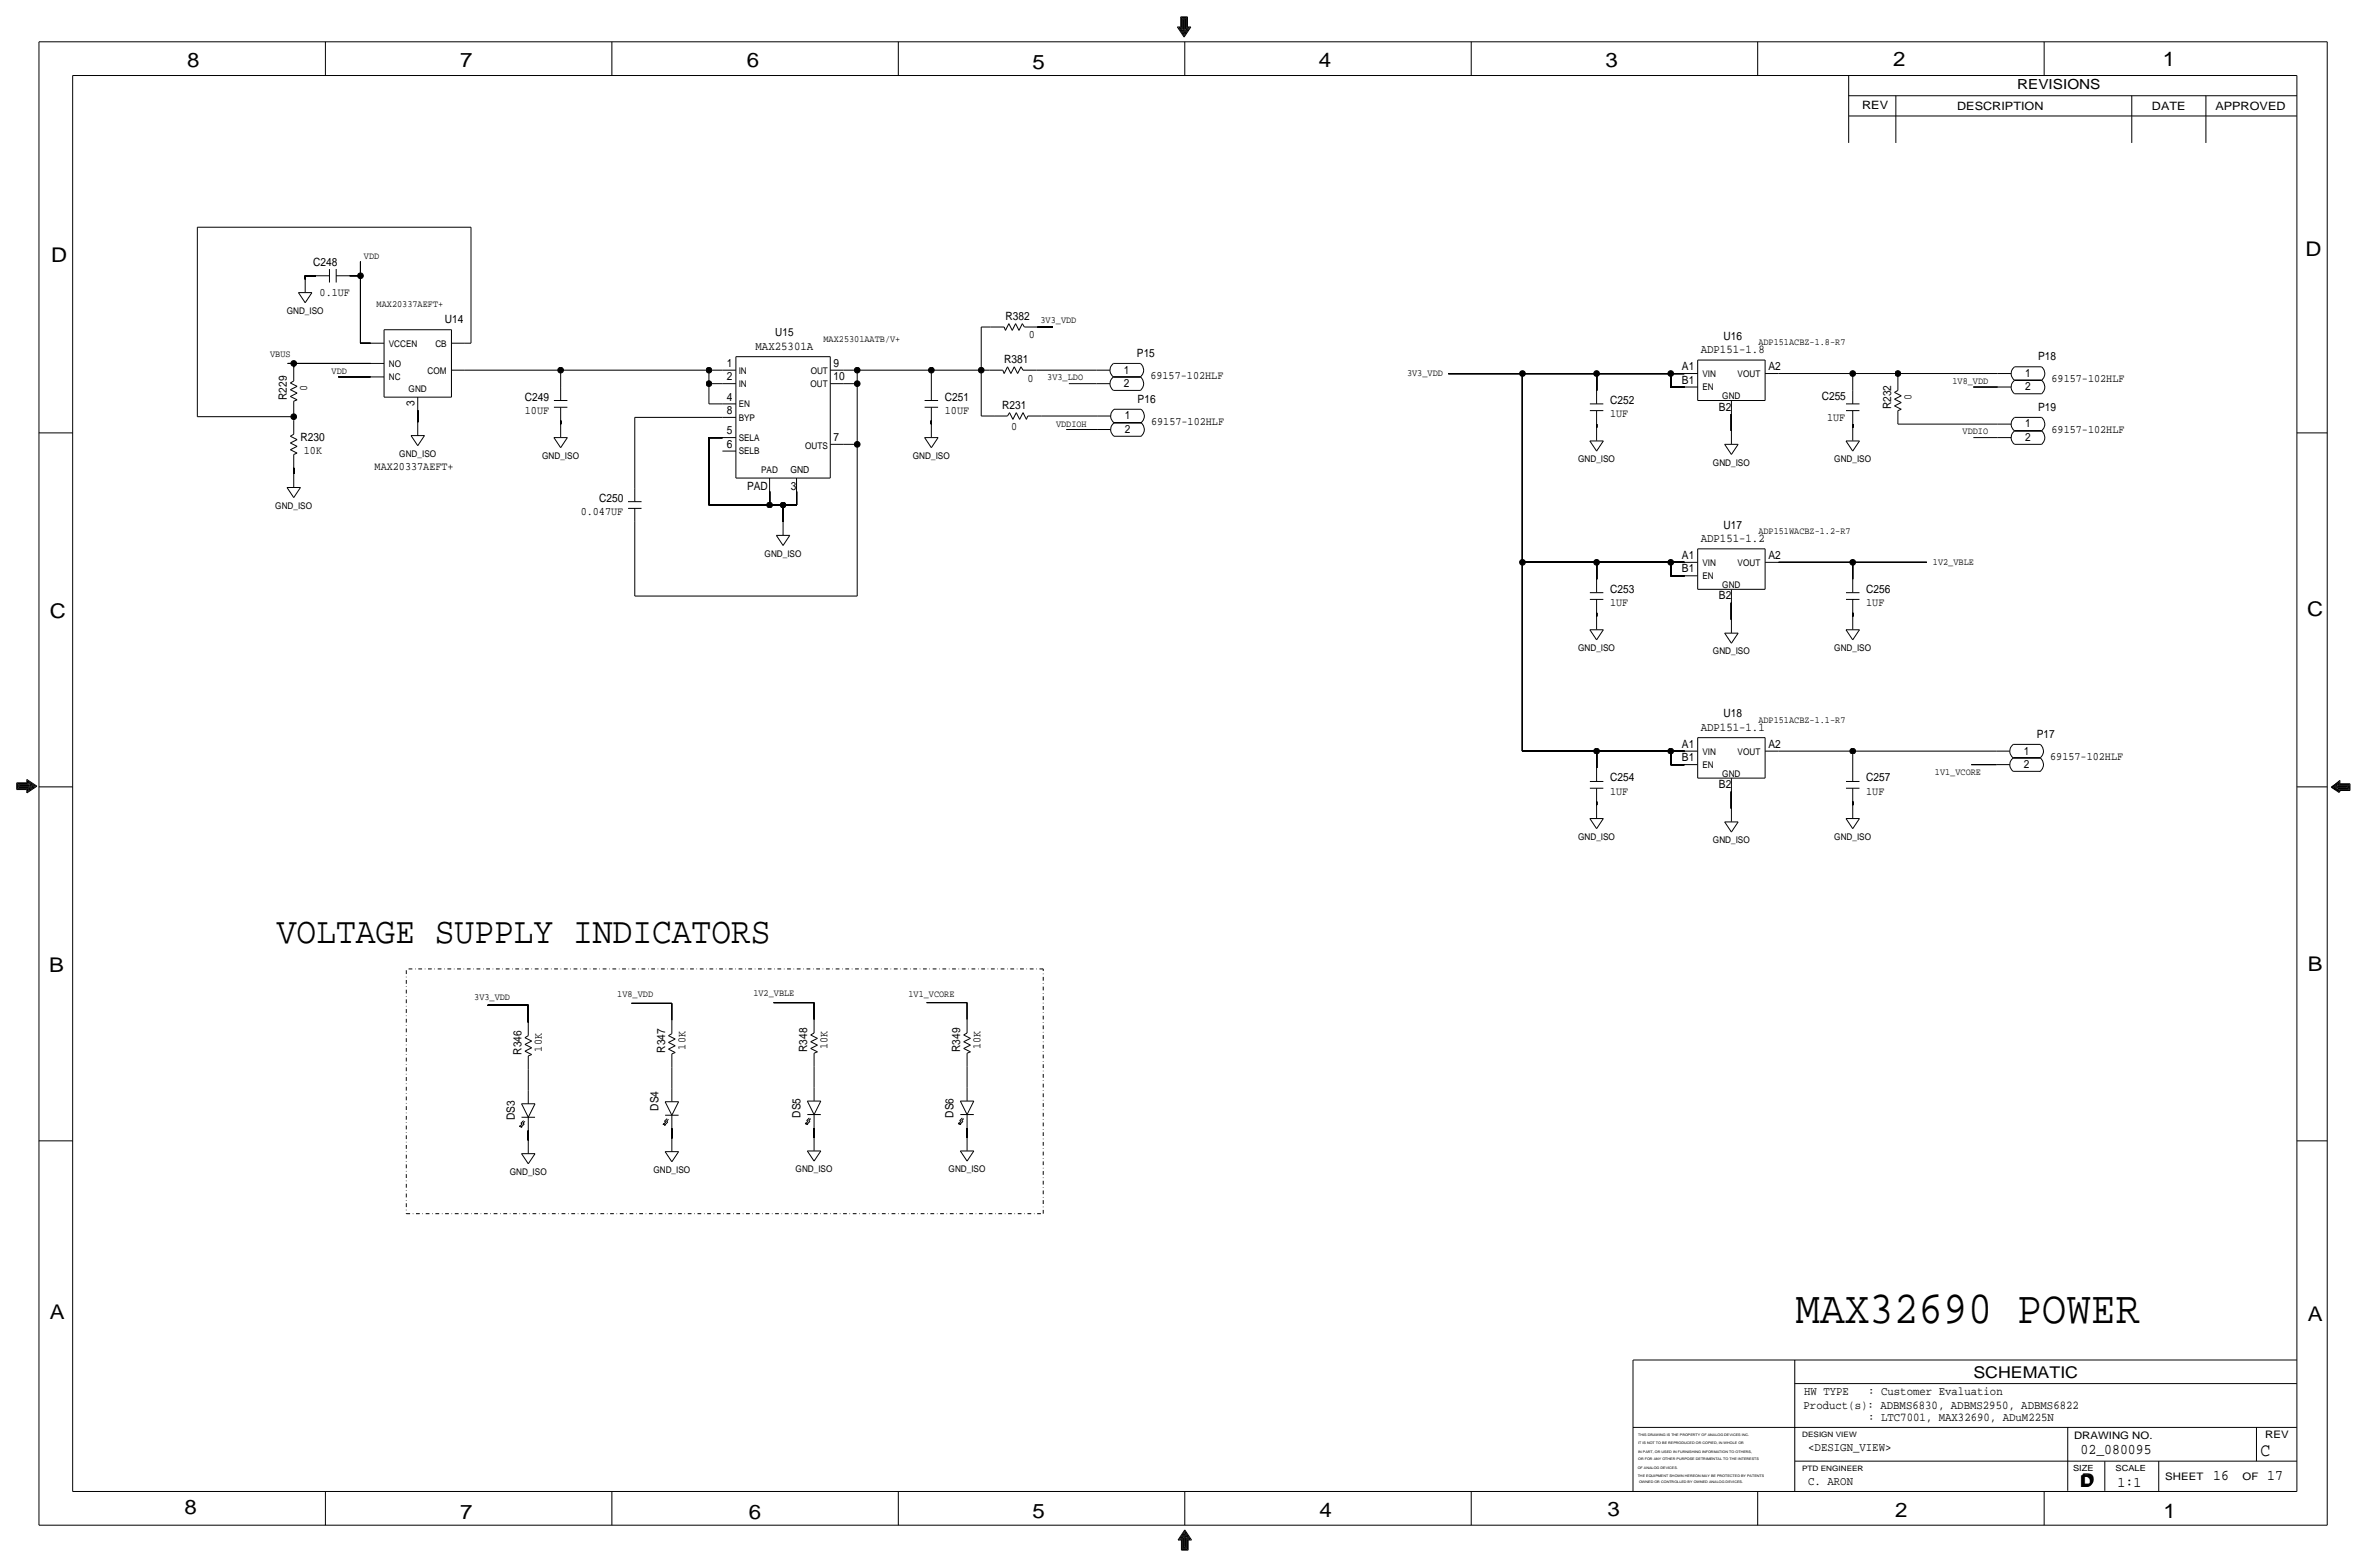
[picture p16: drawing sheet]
<svg xmlns="http://www.w3.org/2000/svg" width="892mm" height="590mm" viewBox="0 0 892 590" stroke-linecap="round" stroke-linejoin="round" font-family="sans-serif">
<defs><g id="words">
<text font-size="17.4" x="676.6" y="498.3">MAX32690 POWER</text>
<text font-size="13.9" x="104.3" y="355.1">VOLTAGE SUPPLY INDICATORS</text>
<g font-size="7.6">
<text x="70.6" y="25.4">8</text>
<text x="173.4" y="25.4">7</text>
<text x="281.4" y="25.1">6</text>
<text x="389.1" y="26.2">5</text>
<text x="497" y="25.4">4</text>
<text x="605" y="25.1">3</text>
<text x="713.4" y="24.9">2</text>
<text x="815" y="24.9">1</text>
<text x="19.3" y="98.8">D</text>
<text x="868.9" y="96.5">D</text>
<text x="18.7" y="232.7">C</text>
<text x="869.4" y="232.2">C</text>
<text x="869.6" y="365.8">B</text>
<text x="18.5" y="366">B</text>
<text x="18.7" y="496.8">A</text>
<text x="869.6" y="497.6">A</text>
<text x="69.5" y="570.5">8</text>
<text x="173.4" y="572.3">7</text>
<text x="282.1" y="572.3">6</text>
<text x="389.1" y="571.8">5</text>
<text x="497.3" y="571.5">4</text>
<text x="605.7" y="571.2">3</text>
<text x="714.2" y="571.5">2</text>
<text x="815.3" y="572">1</text>
</g>
<text font-size="7" x="851.9" y="548.4">C</text>
<g font-size="6.1">
<text x="743.7" y="518.9">SCHEMATIC</text>
<text x="783.8" y="560.3">D</text>
<text x="784.3" y="559.8">D</text>
</g>
<g font-size="5.6">
<text x="784" y="547.9">02_080095</text>
<text x="834.1" y="557.5">16</text>
<text x="854.4" y="557.5">17</text>
<text x="798" y="560.1">1:1</text>
</g>
<text font-size="5.2" x="760.2" y="33.5">REVISIONS</text>
<g font-size="4.5">
<text x="284.7" y="131.8">MAX25301A</text>
<text x="640.9" y="133.1">ADP151-1.8</text>
<text x="640.9" y="204.2">ADP151-1.2</text>
<text x="640.9" y="275.3">ADP151-1.1</text>
<text x="679.9" y="525.5">HW TYPE</text>
<text x="704" y="525.5">: Customer Evaluation</text>
<text x="679.7" y="530.9">Product(s): ADBMS6830, ADBMS2950, ADBMS6822</text>
<text x="704" y="535.2">: LTC7001, MAX32690, ADuM225N</text>
<text x="681.4" y="546.6">&lt;DESIGN_VIEW&gt;</text>
<text x="681.4" y="559.3">C. ARON</text>
</g>
<g font-size="4.3">
<text x="701.8" y="41.1">REV</text>
<text x="737.6" y="41.4">DESCRIPTION</text>
<text x="811" y="41.4">DATE</text>
<text x="834.8" y="41.4">APPROVED</text>
<text x="118.1" y="100.3">C248</text>
<text x="120.5" y="111.5">0.1UF</text>
<text x="167.6" y="121.7">U14</text>
<text x="378.9" y="120.7">R382</text>
<text x="387.7" y="127.5">0</text>
<text x="649.5" y="128">U16</text>
<text x="378.4" y="136.9">R381</text>
<text x="428.4" y="134.4">P15</text>
<text x="768" y="135.6">P18</text>
<text x="273.9" y="143.3">2</text>
<text x="273.9" y="138.2">1</text>
<text x="314.1" y="143.3">10</text>
<text x="314.1" y="138.2">9</text>
<text x="387.2" y="143.8">0</text>
<text x="423.6" y="140.7">1</text>
<text x="433.5" y="142.7">69157-102HLF</text>
<text x="633.8" y="139.4">A1</text>
<text x="666.4" y="139.4">A2</text>
<text x="763.2" y="142">1</text>
<text x="115.8" y="147.2" transform="rotate(-90 115.8 147.2)">0</text>
<text x="423.6" y="145.8">2</text>
<text x="633.8" y="144.5">B1</text>
<text x="763.2" y="147.1">2</text>
<text x="773.1" y="144">69157-102HLF</text>
<text x="108.2" y="150.6" transform="rotate(-90 108.2 150.6)">R229</text>
<text x="156.2" y="153" transform="rotate(-90 156.2 153)">3</text>
<text x="197.8" y="156">10UF</text>
<text x="197.8" y="150.9">C249</text>
<text x="273.9" y="150.9">4</text>
<text x="273.9" y="156">8</text>
<text x="356.1" y="156">10UF</text>
<text x="356.1" y="150.9">C251</text>
<text x="377.7" y="154.2">R231</text>
<text x="428.7" y="151.6">P16</text>
<text x="606.8" y="152.1">C252</text>
<text x="647.8" y="154.7">B2</text>
<text x="686.5" y="150.6">C255</text>
<text x="712.7" y="154.2" transform="rotate(-90 712.7 154.2)">R232</text>
<text x="720.3" y="150.8" transform="rotate(-90 720.3 150.8)">0</text>
<text x="768" y="154.7">P19</text>
<text x="381.1" y="161.8">0</text>
<text x="423.8" y="158">1</text>
<text x="433.8" y="160">69157-102HLF</text>
<text x="606.8" y="157.2">1UF</text>
<text x="688.5" y="158.5">1UF</text>
<text x="763.2" y="161">1</text>
<text x="113.2" y="166.1">R230</text>
<text x="273.9" y="163.6">5</text>
<text x="314.1" y="166.1">7</text>
<text x="423.8" y="163.1">2</text>
<text x="763.2" y="166.1">2</text>
<text x="773.1" y="163.1">69157-102HLF</text>
<text x="114.5" y="171.2">10K</text>
<text x="273.9" y="168.7">6</text>
<text x="141.2" y="177">MAX20337AEFT+</text>
<text x="281.5" y="184.5">PAD</text>
<text x="298.1" y="184.5">3</text>
<text x="225.8" y="189">C250</text>
<text x="218.8" y="194.1">0.047UF</text>
<text x="649.5" y="199.1">U17</text>
<text x="633.8" y="210.6">A1</text>
<text x="633.8" y="215.6">B1</text>
<text x="666.4" y="210.6">A2</text>
<text x="606.8" y="223.3">C253</text>
<text x="647.8" y="225.8">B2</text>
<text x="703.3" y="223.3">C256</text>
<text x="606.8" y="228.3">1UF</text>
<text x="703.3" y="228.3">1UF</text>
<text x="649.5" y="270.3">U18</text>
<text x="633.8" y="281.7">A1</text>
<text x="666.4" y="281.7">A2</text>
<text x="767.5" y="277.9">P17</text>
<text x="633.8" y="286.8">B1</text>
<text x="762.7" y="284.2">1</text>
<text x="772.6" y="286.3">69157-102HLF</text>
<text x="762.7" y="289.3">2</text>
<text x="606.8" y="299.5">1UF</text>
<text x="606.8" y="294.4">C254</text>
<text x="647.8" y="296.9">B2</text>
<text x="703.3" y="299.5">1UF</text>
<text x="703.3" y="294.4">C257</text>
<text x="258.3" y="395.4" transform="rotate(-90 258.3 395.4)">10K</text>
<text x="311.9" y="395.1" transform="rotate(-90 311.9 395.1)">10K</text>
<text x="369.5" y="395.1" transform="rotate(-90 369.5 395.1)">10K</text>
<text x="196.5" y="397.3" transform="rotate(-90 196.5 397.3)">R346</text>
<text x="204.2" y="396.1" transform="rotate(-90 204.2 396.1)">10K</text>
<text x="250.6" y="396.5" transform="rotate(-90 250.6 396.5)">R347</text>
<text x="304.2" y="396.2" transform="rotate(-90 304.2 396.2)">R348</text>
<text x="361.9" y="396.2" transform="rotate(-90 361.9 396.2)">R349</text>
<text x="248.1" y="418.4" transform="rotate(-90 248.1 418.4)">DS4</text>
<text x="194" y="422.1" transform="rotate(-90 194 422.1)">DS3</text>
<text x="301.7" y="421" transform="rotate(-90 301.7 421)">DS5</text>
<text x="359.4" y="421" transform="rotate(-90 359.4 421)">DS6</text>
</g>
<text font-size="4.2" x="292.2" y="126.7">U15</text>
<g font-size="3.9">
<text x="781.6" y="542.1">DRAWING NO.</text>
<text x="853.6" y="541.8">REV</text>
<text x="816" y="557.4">SHEET</text>
<text x="845.1" y="557.5">OF</text>
</g>
<g font-size="3.6">
<text x="137.2" y="97.5">VDD</text>
<text x="141.9" y="115.8">MAX20337AEFT+</text>
<text x="392.1" y="121.7">3V3_VDD</text>
<text x="310.3" y="128.8">MAX25301AATB/V+</text>
<text x="662.6" y="130">ADP151ACBZ-1.8-R7</text>
<text x="101.8" y="134.6">VBUS</text>
<text x="125" y="140.7">VDD</text>
<text x="394.7" y="143">3V3_LDO</text>
<text x="530.2" y="141.7">3V3_VDD</text>
<text x="735.8" y="144.5">1V8_VDD</text>
<text x="398" y="160.8">VDDIOH</text>
<text x="739.6" y="163.3">VDDIO</text>
<text x="297.9" y="178.4">GND</text>
<text x="662.6" y="201.2">ADP151WACBZ-1.2-R7</text>
<text x="728.4" y="212.9">1V2_VBLE</text>
<text x="662.6" y="272.3">ADP151ACBZ-1.1-R7</text>
<text x="729.2" y="292.1">1V1_VCORE</text>
<text x="178.7" y="376.7">3V3_VDD</text>
<text x="232.6" y="375.4">1V8_VDD</text>
<text x="283.9" y="375.2">1V2_VBLE</text>
<text x="342.3" y="375.7">1V1_VCORE</text>
</g>
<g font-size="3.5">
<text x="108.1" y="118.3">GND_ISO</text>
<text x="146.5" y="130.6">VCCEN</text>
<text x="164.1" y="130.6">CB</text>
<text x="146.5" y="143.3">NC</text>
<text x="146.5" y="138.2">NO</text>
<text x="161.2" y="140.7">COM</text>
<text x="278.4" y="140.7">IN</text>
<text x="305.5" y="140.7">OUT</text>
<text x="641.6" y="142">VIN</text>
<text x="654.8" y="142">VOUT</text>
<text x="154" y="147.8">GND</text>
<text x="278.4" y="145.8">IN</text>
<text x="305.4" y="145.8">OUT</text>
<text x="641.6" y="147.1">EN</text>
<text x="278.4" y="153.4">EN</text>
<text x="649" y="150.4">GND</text>
<text x="278.4" y="158.5">BYP</text>
<text x="278.4" y="166.1">SELA</text>
<text x="150.5" y="172.1">GND_ISO</text>
<text x="204.3" y="172.9">GND_ISO</text>
<text x="278.4" y="171.2">SELB</text>
<text x="303.4" y="169">OUTS</text>
<text x="344" y="172.9">GND_ISO</text>
<text x="286.8" y="178.3">PAD</text>
<text x="594.7" y="174.1">GND_ISO</text>
<text x="645.5" y="175.4">GND_ISO</text>
<text x="691.3" y="174.1">GND_ISO</text>
<text x="103.8" y="191.7">GND_ISO</text>
<text x="288.2" y="209.7">GND_ISO</text>
<text x="641.6" y="213.1">VIN</text>
<text x="654.8" y="213.1">VOUT</text>
<text x="641.6" y="218.2">EN</text>
<text x="649" y="221.5">GND</text>
<text x="594.7" y="245.3">GND_ISO</text>
<text x="691.3" y="245.3">GND_ISO</text>
<text x="645.5" y="246.5">GND_ISO</text>
<text x="641.6" y="284.2">VIN</text>
<text x="654.8" y="284.2">VOUT</text>
<text x="641.6" y="289.3">EN</text>
<text x="649" y="292.6">GND</text>
<text x="594.7" y="316.4">GND_ISO</text>
<text x="645.5" y="317.7">GND_ISO</text>
<text x="691.3" y="316.4">GND_ISO</text>
<text x="192.1" y="442.6">GND_ISO</text>
<text x="246.2" y="441.9">GND_ISO</text>
<text x="299.8" y="441.6">GND_ISO</text>
<text x="357.5" y="441.6">GND_ISO</text>
</g>
<g font-size="3.2">
<text x="781.3" y="554">SIZE</text>
<text x="797.3" y="554">SCALE</text>
</g>
<g font-size="2.8">
<text x="679.1" y="541.3">DESIGN VIEW</text>
<text x="679.1" y="554">PTD ENGINEER</text>
</g>
<g font-size="1.3">
<text x="617.3" y="543.9">IT IS NOT TO BE REPRODUCED OR COPIED, IN WHOLE OR</text>
<text x="617.3" y="541.1">THIS DRAWING IS THE PROPERTY OF ANALOG DEVICES INC.</text>
<text x="617.3" y="550">OR FOR ANY OTHER PURPOSE DETRIMENTAL TO THE INTERESTS</text>
<text x="617.3" y="547.2">IN PART, OR USED IN FURNISHING INFORMATION TO OTHERS,</text>
<text x="617.2" y="553.2">OF ANALOG DEVICES.</text>
<text x="617.2" y="556.3">THE EQUIPMENT SHOWN HEREON MAY BE PROTECTED BY PATENTS</text>
<text x="617.7" y="558.8">OWNED OR CONTROLLED BY OWNED ANALOG DEVICES.</text>
</g>
</g></defs>
<!-- layer: Nets -->
<g fill="none" stroke="#000" stroke-width=".38">
<path d="M74.4 85.6v71.4zM74.4 85.6h103.1zM135.8 98.6v5.3zM177.5 85.6v43.7zM115 103.9v1.3zM115 103.9h4.1zM131.8 103.9h4zM135.8 103.9v25.4zM108.4 136.9h2.3zM110.7 136.9v1.5zM110.7 136.9h28.9zM135.8 129.3h3.8z"/>
<path d="M175.2 139.4h36.1zM175.2 129.3h2.3zM211.3 139.4v6.4zM211.3 139.4h55.9zM267.2 139.4h5zM267.2 139.4v5.1zM318 139.4h5zM323 139.4h28zM323 139.4v5.1zM351 139.4v6.4zM351 139.4h18.8zM369.8 123.2h3.5z"/>
<path d="M369.8 139.4v17.3zM369.8 139.4h3zM369.8 123.2v16.2zM390.6 139.4h22.6zM391.1 123.2h5.6zM74.4 157h36.3zM110.7 157v1.5zM110.7 156.2v.8zM127.5 142h12.1zM157.4 154.7v4.3zM211.3 158.5v1.3zM239.2 157.2v26.7z"/>
<path d="M239.2 157.2h33zM267.2 144.5h5zM267.2 152.1h5zM267.2 144.5v7.6zM318 144.5h5zM323 144.5v22.9zM351 158.5v1.3zM369.8 156.7h4.8zM392.4 156.7h21.1zM402.8 144.5h10.4zM545.8 140.7h27.9zM573.7 140.7h28z"/>
<path d="M573.7 140.7v71.1zM601.7 159.8v1.2zM601.7 140.7v6.4zM601.7 140.7h27.9zM629.6 145.8h5.1zM629.6 140.7v5.1zM629.6 140.7h5.1zM652.5 156v6.3zM670.3 140.7h27.9zM698.2 159.8v1.2zM698.2 140.7v6.4zM698.2 140.7h17z"/>
<path d="M715.2 140.7v1.3zM715.2 140.7h37.6zM715.2 159.8h37.6zM743.7 145.8h9.1zM110.7 176.3v2.3zM267.2 164.8h5zM267.2 164.8v25.4zM318 167.4h5zM323 167.4v57.1zM401.8 161.8h11.7zM743.7 164.8h9.1zM239.2 196.6v27.9z"/>
<path d="M267.2 190.2h22.8zM290 185.2v5zM290 190.2h5.1zM295.1 190.2v6.4zM295.1 190.2h5.1zM300.2 185.2v5zM573.7 211.8h28zM573.7 211.8v71.2zM601.7 211.8v6.4zM601.7 211.8h27.9zM629.6 216.9h5.1zM629.6 211.8v5.1z"/>
<path d="M629.6 211.8h5.1zM670.3 211.8h27.9zM698.2 211.8v6.4zM698.2 211.8h27.9zM239.2 224.5h83.8zM601.7 230.9v1.3zM652.5 227.1v6.3zM698.2 230.9v1.3zM573.7 283h28zM601.7 283v6.3zM601.7 283h27.9zM629.6 283h5.1z"/>
<path d="M629.6 283v5zM629.6 288h5.1zM652.5 298.2v6.3zM670.3 283h27.9zM698.2 283v6.3zM698.2 283h54.1zM742.9 288h9.4zM601.7 302v1.3zM698.2 302v1.3zM183.8 378.7h15.3zM199.1 378.7v6.4zM237.9 378h15.3z"/>
<path d="M253.2 378v6.3zM291.5 377.7h15.3zM306.8 377.7v6.3zM349.2 377.7h15.2zM364.4 377.7v6.3zM199.1 402.8v7.9zM253.2 402.1v7.9zM306.8 401.8v7.9zM364.4 401.8v7.9zM199.1 426v3.5zM253.2 425.2v3.6zM306.8 424.9v3.6z"/>
<path d="M364.4 424.9v3.6z"/>
</g>
<path d="M153.1 365.5v91.7M393.1 365h-240M153.1 457.2h240M393.1 457.2v-92.2" fill="none" stroke="#000" stroke-width=".38" stroke-dasharray="1.4 1 .2 1" stroke-linecap="butt"/>
<g fill="#000" stroke="#000" stroke-width=".38">
<circle cx="135.8" cy="103.9" r="1.07"/>
<circle cx="110.7" cy="136.9" r="1.07"/>
<circle cx="211.3" cy="139.4" r="1.07"/>
<circle cx="267.2" cy="139.4" r="1.07"/>
<circle cx="323" cy="139.4" r="1.07"/>
<circle cx="351" cy="139.4" r="1.07"/>
<circle cx="369.8" cy="139.4" r="1.07"/>
<circle cx="110.7" cy="157" r="1.07"/>
<circle cx="267.2" cy="144.5" r="1.07"/>
<circle cx="323" cy="144.5" r="1.07"/>
<circle cx="573.7" cy="140.7" r="1.07"/>
<circle cx="601.7" cy="140.7" r="1.07"/>
<circle cx="629.6" cy="140.7" r="1.07"/>
<circle cx="698.2" cy="140.7" r="1.07"/>
<circle cx="715.2" cy="140.7" r="1.07"/>
<circle cx="323" cy="167.4" r="1.07"/>
<circle cx="290" cy="190.2" r="1.07"/>
<circle cx="295.1" cy="190.2" r="1.07"/>
<circle cx="573.7" cy="211.8" r="1.07"/>
<circle cx="601.7" cy="211.8" r="1.07"/>
<circle cx="629.6" cy="211.8" r="1.07"/>
<circle cx="698.2" cy="211.8" r="1.07"/>
<circle cx="601.7" cy="283" r="1.07"/>
<circle cx="629.6" cy="283" r="1.07"/>
<circle cx="698.2" cy="283" r="1.07"/>
</g>
<!-- layer: Components -->
<g fill="none" stroke="#000" stroke-width=".38">
<path d="M112.5 110.2l2.5 3.8zM112.5 110.2h5.1zM115 105.2v4.9zM117.6 110.2l-2.6 3.8zM119.1 103.9h5.1zM124.2 101.3v5.1zM126.7 103.9h5.1zM126.7 101.3v5.1zM110.7 138.4v5.1zM139.6 136.9h5.1zM139.6 129.3h5.1zM144.7 124.2h25.4z"/>
<path d="M144.7 124.2v25.4zM170.1 129.3h5.1zM170.1 139.4h5.1zM170.1 124.2v25.4zM272.2 139.4h5.1zM277.3 134.4h35.6zM277.3 134.4v45.7zM312.9 139.4h5.1zM312.9 134.4v45.7zM372.8 139.4h5.1zM373.3 123.2h5.1zM377.9 139.4l.5 1.3z"/>
<path d="M378.4 123.2l.5 1.3zM379.7 138.2l1.2 2.5zM379.7 138.2l-1.3 2.5zM380.2 121.9l1.3 2.6zM380.2 121.9l-1.3 2.6zM382.2 138.2l1.3 2.5zM382.2 138.2l-1.3 2.5zM382.7 121.9l1.3 2.6zM382.7 121.9l-1.2 2.6zM384.8 138.2l.7 1.2zM384.8 138.2l-1.3 2.5zM385.3 121.9l.7 1.3z"/>
<path d="M385.3 121.9l-1.3 2.6zM385.5 139.4h5.1zM386 123.2h5.1zM413.2 139.4h5.1zM419.6 136.9h10.1zM419.6 137a3.1 3.1 0 0 0 0 5M429.7 136.9a3.2 3.2 0 0 1 0 5.1M639.8 135.6h25.4zM639.8 135.6v15.3zM665.2 135.6v15.3zM759.2 138.2h10.1zM759.2 138.2a3.2 3.2 0 0 0 0 5.1 3.1 3.1 0 0 0 0 5"/>
<path d="M769.3 138.2a3.2 3.2 0 0 1 0 5.1 3.2 3.2 0 0 1 0 5.1M109.4 144.3l1.3-.8zM109.4 144.3l2.6 1.2zM109.4 146.8l2.6-1.3zM109.4 146.8l2.6 1.3zM109.4 149.4l2.6-1.3zM109.4 149.4l2.6 1.2zM110.7 158.5v5.1zM110.7 151.1v5.1zM110.7 151.1l1.3-.5zM139.6 142h5.1zM144.7 149.6h25.4z"/>
<path d="M157.4 149.6v5.1zM157.4 159v5zM208.7 150.9h5.1zM208.7 153.4h5.1zM211.3 153.4v5.1zM211.3 145.8v5.1zM211.3 159.8v4.9zM272.2 157.2h5.1zM272.2 152.1h5.1zM272.2 144.5h5.1zM312.9 144.5h5.1zM348.4 150.9h5.1z"/>
<path d="M348.4 153.4h5.1zM351 159.8v4.9zM351 153.4v5.1zM351 145.8v5.1zM374.6 156.7h5.1zM380.4 155.4l-.7 1.3zM380.4 155.4l1.3 2.6zM383 155.4l-1.3 2.6zM383 155.4l1.3 2.6zM385.5 155.4l-1.2 2.6zM385.5 155.4l1.3 2.6zM387.3 156.7h5.1z"/>
<path d="M387.3 156.7l-.5 1.3zM413.2 144.5h5.1zM413.5 156.7h5zM419.6 142h10.1zM419.6 147.1h10.1zM419.6 142a3.1 3.1 0 0 0 0 5.1M419.8 159.3h10.2zM419.8 154.2h10.2zM419.8 159.3a3.1 3.1 0 0 0 0 5M419.8 154.2a3.1 3.1 0 0 0 0 5.1M429.7 142a3.2 3.2 0 0 1 0 5.1M430 159.3a3.2 3.2 0 0 1 0 5.1"/>
<path d="M430 154.2a3.2 3.2 0 0 1 0 5.1M599.1 152.1h5.1zM599.1 154.7h5.1zM601.7 154.7v5.1zM601.7 147.1v5zM634.7 145.8h5.1zM634.7 140.7h5.1zM639.8 150.9h25.4zM652.5 150.9v5.1zM665.2 140.7h5.1zM695.7 152.1h5zM695.7 154.7h5z"/>
<path d="M698.2 154.7v5.1zM698.2 147.1v5zM713.9 147.8l1.3-.7zM713.9 147.8l2.6 1.3zM713.9 150.4l2.6-1.3zM713.9 150.4l2.6 1.2zM713.9 152.9l2.6-1.3zM713.9 152.9l2.6 1.3zM715.2 142v5.1zM715.2 154.7v5.1zM715.2 154.7l1.3-.5zM752.8 159.8h5.1z"/>
<path d="M752.8 145.8h5.1zM752.8 140.7h5.1zM759.2 157.2h10.1zM759.2 143.3h10.1zM759.2 148.3h10.1zM759.2 157.3a3.2 3.2 0 0 0 0 5.1 3.1 3.1 0 0 0 0 5M769.3 157.2a3.2 3.2 0 0 1 0 5.1 3.2 3.2 0 0 1 0 5.1M109.4 164.3l1.3-.7zM109.4 164.3l2.6 1.3zM109.4 166.9l2.6-1.3zM109.4 166.9l2.6 1.2zM109.4 169.4l2.6-1.3z"/>
<path d="M109.4 169.4l2.6 1.3zM110.7 171.2v5.1zM110.7 171.2l1.3-.5zM110.7 178.6v4.9zM154.9 164.1l2.5 3.8zM154.9 164.1h5.1zM160 164.1l-2.6 3.8zM208.7 164.8l2.6 3.9zM208.7 164.8h5.1zM213.8 164.8l-2.5 3.9zM272.2 169.9h5.1zM272.2 164.8h5.1z"/>
<path d="M312.9 167.4h5.1zM348.4 164.8l2.6 3.9zM348.4 164.8h5.1zM353.5 164.8l-2.5 3.9zM413.5 161.8h5zM419.8 164.3h10.2zM599.1 166.1l2.6 3.8zM599.1 166.1h5.1zM601.7 161v5zM604.2 166.1l-2.5 3.8zM649.9 167.4l2.6 3.8zM649.9 167.4h5.1z"/>
<path d="M652.5 162.3v5zM655 167.4l-2.5 3.8zM695.7 166.1l2.5 3.8zM695.7 166.1h5zM698.2 161v5zM700.7 166.1l-2.5 3.8zM752.8 164.8h5.1zM759.2 162.3h10.1zM759.2 167.4h10.1zM108.2 183.6l2.5 3.9zM108.2 183.6h5zM113.2 183.6l-2.5 3.9z"/>
<path d="M236.7 189h5.1zM236.7 191.5h5.1zM239.2 191.5v5.1zM239.2 183.9v5.1zM277.3 180.1h35.6zM290 180.1v5.1zM295.1 196.6v5zM300.2 180.1v5.1zM292.6 201.7l2.5 3.8zM292.6 201.7h5zM297.6 201.7l-2.5 3.8zM601.7 218.2v5.1z"/>
<path d="M634.7 216.9h5.1zM634.7 211.8h5.1zM639.8 206.8h25.4zM639.8 206.8v15.2zM665.2 211.8h5.1zM665.2 206.8v15.2zM698.2 218.2v5.1zM599.1 237.2l2.6 3.8zM599.1 237.2h5.1zM599.1 223.3h5.1zM599.1 225.8h5.1zM601.7 232.2v4.9z"/>
<path d="M601.7 225.8v5.1zM604.2 237.2l-2.5 3.8zM639.8 222h25.4zM649.9 238.5l2.6 3.8zM649.9 238.5h5.1zM652.5 233.4v5zM652.5 222v5.1zM655 238.5l-2.5 3.8zM695.7 237.2l2.5 3.8zM695.7 237.2h5zM695.7 223.3h5zM695.7 225.8h5z"/>
<path d="M698.2 232.2v4.9zM698.2 225.8v5.1zM700.7 237.2l-2.5 3.8zM639.8 277.9h25.4zM639.8 277.9v15.2zM665.2 277.9v15.2zM599.1 294.4h5.1zM599.1 296.9h5.1zM601.7 296.9v5.1zM601.7 289.3v5.1zM634.7 288h5.1zM634.7 283h5.1z"/>
<path d="M639.8 293.1h25.4zM652.5 293.1v5.1zM665.2 283h5.1zM695.7 294.4h5zM695.7 296.9h5zM698.2 296.9v5.1zM698.2 289.3v5.1zM752.3 288h5.1zM752.3 283h5.1zM758.6 285.5h10.2zM758.6 290.6h10.2zM758.6 280.4h10.2z"/>
<path d="M758.6 285.5a3.1 3.1 0 0 0 0 5.1M758.6 280.5a3.1 3.1 0 0 0 0 5M768.8 285.5a3.2 3.2 0 0 1 0 5.1M768.8 280.4a3.2 3.2 0 0 1 0 5.1M599.1 308.4l2.6 3.8zM599.1 308.4h5.1zM601.7 303.3v5zM604.2 308.4l-2.5 3.8zM649.9 309.6l2.6 3.8zM649.9 309.6h5.1zM652.5 304.5v5zM655 309.6l-2.5 3.8z"/>
<path d="M695.7 308.4l2.5 3.8zM695.7 308.4h5zM698.2 303.3v5zM700.7 308.4l-2.5 3.8zM197.8 390.9l1.3-.8zM197.8 390.9l2.6 1.3zM197.8 393.4l2.6-1.2zM197.8 393.4l2.6 1.3zM197.8 396l2.6-1.3zM197.8 396l2.6 1.3zM199.1 385.1v5zM199.1 397.8v5z"/>
<path d="M199.1 397.8l1.3-.5zM251.9 390.1l1.3-.7zM251.9 390.1l2.6 1.3zM251.9 392.7l2.6-1.3zM251.9 392.7l2.6 1.3zM251.9 395.2l2.6-1.2zM251.9 395.2l2.6 1.3zM253.2 384.3v5.1zM253.2 397v5.1zM253.2 397l1.3-.5zM305.5 389.9l1.3-.8zM305.5 389.9l2.6 1.3z"/>
<path d="M305.5 392.4l2.6-1.2zM305.5 392.4l2.6 1.3zM305.5 395l2.6-1.3zM305.5 395l2.6 1.2zM306.8 384v5.1zM306.8 396.7v5.1zM306.8 396.7l1.3-.5zM363.2 389.9l1.2-.8zM363.2 389.9l2.5 1.3zM363.2 392.4l2.5-1.2zM363.2 392.4l2.5 1.3zM363.2 395l2.5-1.3z"/>
<path d="M363.2 395l2.5 1.2zM364.4 384v5.1zM364.4 396.7v5.1zM364.4 396.7l1.3-.5zM196.5 415.8l2.6 5.1zM196.5 415.8h5.1zM199.1 410.7v5zM201.6 415.8l-2.5 5.1zM250.6 415l2.6 5.1zM250.6 415h5.1zM253.2 410v5zM255.7 415l-2.5 5.1z"/>
<path d="M304.2 419.9h5.1zM304.2 414.8l2.6 5.1zM304.2 414.8h5.1zM306.8 409.7v5zM306.8 419.9v5zM309.3 414.8l-2.5 5.1zM361.9 419.9h5.1zM361.9 414.8l2.5 5.1zM361.9 414.8h5.1zM364.4 409.7v5zM364.4 419.9v5zM367 414.8l-2.6 5.1z"/>
<path d="M195.8 424.4l.5-.2zM196 423.9l-.2 .5zM196.3 423.2l1-1.1zM196.3 423.2l.5 .2zM196.3 424.7l.5-.3zM196.5 420.9h5.1zM196.5 424.2l-.2 .5zM196.5 434.6l2.6 3.8zM196.5 434.6h5.1zM196.8 423.4l-1 1zM197.1 423.2l.5 .2zM197.6 423.4l-1.3 1.3z"/>
<path d="M197.8 422.4l-.7 .8zM199.1 420.9v5.1zM199.1 429.5v5zM201.6 434.6l-2.5 3.8zM249.9 423.7l1-1zM249.9 423.7l.5-.3zM250.1 423.2l-.2 .5zM250.4 422.4l1-1zM250.4 422.4l.5 .3zM250.4 423.9l.5-.2zM250.6 433.8l2.6 3.8zM250.6 433.8h5.1z"/>
<path d="M250.6 420.1h5.1zM250.6 423.4l-.2 .5zM251.2 422.4l.5 .3zM251.2 422.4l.7-.8zM251.7 422.7l-1.3 1.2zM253.2 428.8v4.9zM253.2 420.1v5.1zM255.7 433.8l-2.5 3.8zM303.5 423.4l1-1zM303.5 423.4l.5-.2zM303.7 422.9l-.2 .5zM304 422.1l1-1z"/>
<path d="M304 422.1l.5 .3zM304 423.7l1.3-1.3zM304 423.7l.5-.3zM304.2 423.2l-.2 .5zM304.2 433.6l2.6 3.8zM304.2 433.6h5.1zM304.7 422.1l.6 .3zM304.7 422.1l.8-.7zM306.8 428.5v5zM309.3 433.6l-2.5 3.8zM361.1 423.4l.5-.2zM361.4 422.9l-.3 .5z"/>
<path d="M361.6 422.1l1.1-1zM361.6 422.1l.6 .3zM361.6 423.7l.6-.3zM361.9 423.2l-.3 .5zM361.9 433.6l2.5 3.8zM361.9 433.6h5.1zM362.2 422.4l-1.1 1zM362.4 422.1l.5 .3zM362.4 422.1l.8-.7zM362.9 422.4l-1.3 1.3zM364.4 428.5v5zM367 433.6l-2.6 3.8z"/>
</g>
<!-- layer: Page Border and Title Block -->
<g fill="none" stroke="#000" stroke-width=".38">
<path d="M14.7 15.7v558.8zM14.7 15.7h862.3zM122.6 15.7v12.7zM230.6 15.7v12.7zM338.5 15.7v12.7zM443.7 10.2h1.3zM443.7 10.2l2.5 3.8zM444.2 10.4h1zM444.2 10.4l2 3.1zM444.7 10.7h.8zM444.7 10.7l1.5 2.3zM445 6.4h2.5z"/>
<path d="M445 6.4v3.8zM445.2 10.9l1 1.5zM445.2 10.9h.5zM445.2 6.6h2zM445.2 6.6v3.8zM445.5 6.9h1.5zM445.5 6.9v3.8zM445.7 7.1h1zM445.7 11.2h.3zM445.7 11.2l.5 .7zM445.7 7.1v3.8zM446 7.4h.5z"/>
<path d="M446 7.4v3.8zM446.2 7.6v4.1zM446.5 15.7v12.7zM446.5 11.2h.2zM446.5 7.4v3.8zM446.7 11.2l-.5 .7zM446.7 7.1v3.8zM446.7 10.9h.5zM447 6.9v3.8zM447 10.7h.8zM447.2 10.4h1.1zM447.2 10.9l-1 1.5z"/>
<path d="M447.2 6.6v3.8zM447.5 6.4v3.8zM447.5 10.2h1.3zM447.8 10.7l-1.6 2.3zM448.3 10.4l-2.1 3.1zM448.8 10.2l-2.6 3.8zM554.4 15.7v12.7zM662.4 15.7v12.7zM770.3 15.7v12.7zM877 15.7v558.8zM27.4 28.4h838.2zM27.4 28.4v533.4z"/>
<path d="M696.7 28.4v25.4zM696.7 36.1h168.9zM714.5 36.1v17.7zM803.4 36.1v17.7zM831.3 36.1v17.7zM865.6 28.4v533.4zM696.7 43.7h168.9zM14.7 163.1h12.7zM865.6 163.1h11.4zM6.3 297.4h3.8zM6.3 294.9v2.5zM6.3 294.9h3.8z"/>
<path d="M6.6 295.1h3.8zM6.6 295.1v2.1zM6.6 297.2h3.8zM6.8 295.4h3.8zM6.8 295.4v1.5zM6.8 296.9h3.8zM7.1 295.7h3.8zM7.1 295.7v1zM7.1 296.7h3.8zM7.3 295.9h3.8zM7.3 295.9v.5zM7.3 296.4h3.8z"/>
<path d="M7.6 296.2h4zM10.1 293.6l3.8 2.6zM10.1 298.7l3.8-2.5zM10.1 293.6v1.3zM10.1 297.4v1.3zM10.4 294.1l3 2.1zM10.4 298.2l3-2zM10.4 297.2v1zM10.4 294.1v1zM10.6 294.6l2.3 1.6zM10.6 297.7l2.3-1.5zM10.6 296.9v.8z"/>
<path d="M10.6 294.6v.8zM10.9 297.2l1.5-1zM10.9 295.1l1.5 1.1zM10.9 296.7v.5zM10.9 295.1v.6zM11.1 296.7l.8-.5zM11.1 295.7l.8 .5zM11.1 296.4v.3zM11.1 295.7v.2zM14.7 296.4h12.7zM865.6 296.4h11.4zM878.5 296.5l3 2.1z"/>
<path d="M878.5 296.5l3-2zM878.7 296.5l3.1-2.5zM878.7 296.5l3.1 1.8zM879 296.5l2.3 1.5zM879 296.5l2.3-1.5zM879.5 296.5l1.5 1zM879.5 296.5l1.5-1zM880 296.5l.8 .5zM880 296.5l.8-.5zM880.3 296.5h4zM880.8 296.8v.2zM880.8 296v.3z"/>
<path d="M880.8 296.8h3.8zM880.8 296.3h3.8zM881 297v.5zM881 295.5v.5zM881 297h3.8zM881 296h3.8zM881.3 297.3v.7zM881.3 295v.8zM881.3 297.3h3.8zM881.3 295.8h3.8zM881.5 297.5v1.1zM881.5 294.5v1z"/>
<path d="M881.5 297.5h3.8zM881.5 295.5h3.8zM881.8 294v1.2zM881.8 297.8v.5zM881.8 295.2h3.8zM881.8 297.8h3.8zM884.6 296.3v.5zM884.8 296v1zM885.1 295.8v1.5zM885.3 295.5v2zM885.6 295.2v2.6zM14.7 429.8h12.7z"/>
<path d="M865.6 429.8h11.4zM615.4 512.3v49.5zM615.4 512.3h250.2zM676.4 512.3v49.5zM615.4 537.7h250.2zM676.4 521.2h189.2zM779.2 537.7v23.9zM850.3 537.7v12.7zM676.4 550.4h189.2zM793.2 550.4v11.2zM813.5 550.4v11.4zM14.7 574.5h862.3z"/>
<path d="M27.4 561.8h838.2zM122.6 561.8v12.7zM230.6 561.8v12.7zM338.5 561.8v12.7zM444.4 579.9h1.1zM445 579.6h.7zM445.5 579.4h.5zM445.5 579.9v3.8zM445.7 579.6v3.8zM446 579.1h.2zM446 579.4v3.8zM446.2 579.1v3.8z"/>
<path d="M446.5 577.9l1 1.5zM446.5 577.9l-1 1.5zM446.5 578.4l.5 .7zM446.5 578.4l-.5 .7zM446.5 578.6v4.1zM446.5 577.3l-1.5 2.3zM446.5 577.3l1.5 2.3zM446.5 576.3l2.5 3.8zM446.5 576.3l-2.6 3.8zM446.5 576.8l-2.1 3.1zM446.5 576.8l2 3.1zM446.5 561.8v12.7z"/>
<path d="M446.7 579.1h.3zM446.7 579.1v3.8zM447 579.4h.5zM447 579.4v3.8zM447.2 579.6h.8zM447.2 579.6v3.8zM447.5 579.9h1zM447.5 579.9v3.8zM554.4 561.8v12.7zM662.4 561.8v12.7zM770.3 561.8v12.7zM443.9 580.1h1.3z"/>
<path d="M445.2 580.1v3.8zM445.2 583.9h2.6zM445.5 583.7h2zM445.7 583.4h1.5zM446 583.2h1zM446.2 582.9h.5zM447.8 580.1h1.2zM447.8 580.1v3.8z"/>
</g>
<use href="#words"/>
</svg>
